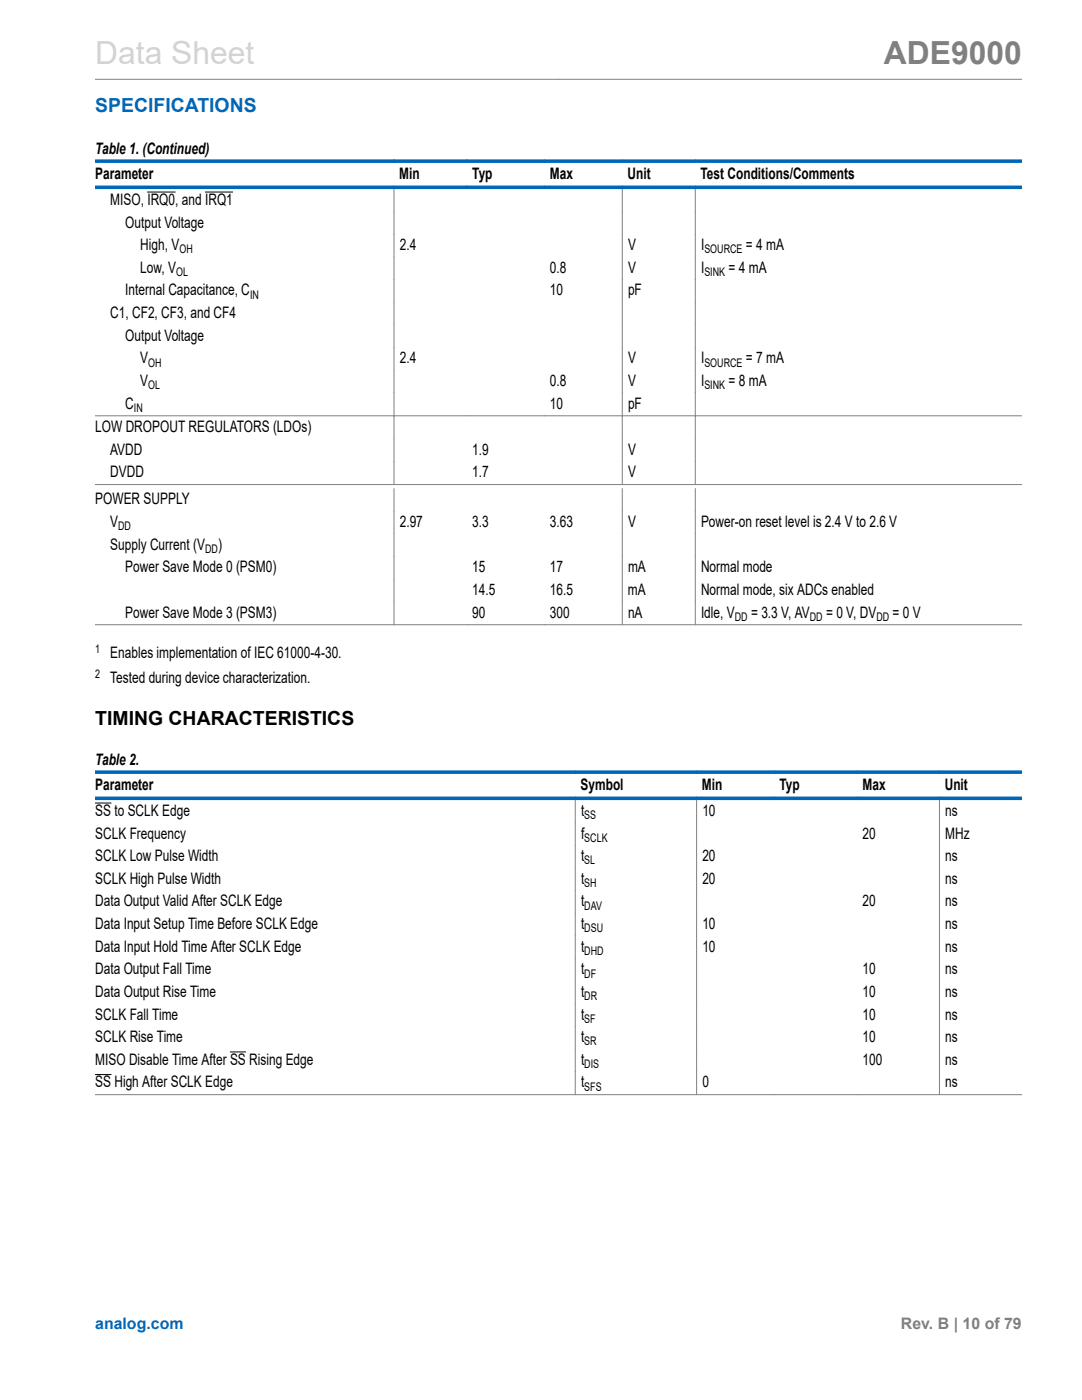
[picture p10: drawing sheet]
<svg xmlns="http://www.w3.org/2000/svg" width="216mm" height="279mm" viewBox="0 0 216 279" stroke-linecap="round" stroke-linejoin="round" font-family="sans-serif">
<defs><g id="words">
<text font-size="6.3" fill="#d3d3d3" x="19" y="12.7">Data Sheet</text>
<text font-size="6.3" fill="#808080" x="176.4" y="12.7">ADE9000</text>
<text font-size="3.9" fill="#0067b8" x="19" y="22.3">SPECIFICATIONS</text>
<text font-size="3.9" x="19" y="144.6">TIMING CHARACTERISTICS</text>
<g font-size="3.2">
<text x="19" y="30.8">Table 1. (Continued)</text>
<text x="19" y="35.7">Parameter</text>
<text x="79.7" y="35.7">Min</text>
<text x="94.2" y="35.7">Typ</text>
<text x="109.7" y="35.7">Max</text>
<text x="125.2" y="35.7">Unit</text>
<text x="139.8" y="35.7">Test Conditions/Comments</text>
<text x="22" y="40.9">MISO, IRQ0, and IRQ1</text>
<text x="25" y="45.4">Output Voltage</text>
<text x="28" y="49.9">High, V</text>
<text x="79.8" y="49.9">2.4</text>
<text x="125.3" y="49.9">V</text>
<text x="139.9" y="49.9">I</text>
<text x="148.8" y="49.9">= 4 mA</text>
<text x="25" y="59">Internal Capacitance, C</text>
<text x="28" y="54.5">Low, V</text>
<text x="109.7" y="54.5">0.8</text>
<text x="109.7" y="59">10</text>
<text x="125.3" y="54.5">V</text>
<text x="125.3" y="59">pF</text>
<text x="139.9" y="54.5">I</text>
<text x="145.4" y="54.5">= 4 mA</text>
<text x="22" y="63.5">C1, CF2, CF3, and CF4</text>
<text x="25" y="68">Output Voltage</text>
<text x="28" y="77">V</text>
<text x="28" y="72.5">V</text>
<text x="79.8" y="72.5">2.4</text>
<text x="109.7" y="77">0.8</text>
<text x="125.3" y="77">V</text>
<text x="125.3" y="72.5">V</text>
<text x="139.9" y="72.5">I</text>
<text x="139.9" y="77">I</text>
<text x="145.4" y="77">= 8 mA</text>
<text x="148.8" y="72.5">= 7 mA</text>
<text x="25" y="81.5">C</text>
<text x="109.7" y="81.5">10</text>
<text x="125.3" y="81.5">pF</text>
<text x="19" y="86.2">LOW DROPOUT REGULATORS (LDOs)</text>
<text x="22" y="90.8">AVDD</text>
<text x="22" y="95.3">DVDD</text>
<text x="94.2" y="90.8">1.9</text>
<text x="94.2" y="95.3">1.7</text>
<text x="125.3" y="90.8">V</text>
<text x="125.3" y="95.3">V</text>
<text x="19" y="100.7">POWER SUPPLY</text>
<text x="22" y="105.2">V</text>
<text x="79.8" y="105.2">2.97</text>
<text x="94.2" y="105.2">3.3</text>
<text x="109.7" y="105.2">3.63</text>
<text x="125.3" y="105.2">V</text>
<text x="139.9" y="105.2">Power-on reset level is 2.4 V to 2.6 V</text>
<text x="22" y="109.7">Supply Current (V</text>
<text x="43.5" y="109.7">)</text>
<text x="25" y="114.2">Power Save Mode 0 (PSM0)</text>
<text x="94.2" y="114.2">15</text>
<text x="94.2" y="118.7">14.5</text>
<text x="109.7" y="118.7">16.5</text>
<text x="109.7" y="114.2">17</text>
<text x="125.3" y="118.7">mA</text>
<text x="125.3" y="114.2">mA</text>
<text x="139.9" y="114.2">Normal mode</text>
<text x="139.9" y="118.7">Normal mode, six ADCs enabled</text>
<text x="25" y="123.2">Power Save Mode 3 (PSM3)</text>
<text x="94.2" y="123.2">90</text>
<text x="109.7" y="123.2">300</text>
<text x="125.3" y="123.2">nA</text>
<text x="139.9" y="123.2">Idle, V</text>
<text x="149.9" y="123.2">= 3.3 V, AV</text>
<text x="164.8" y="123.2">= 0 V, DV</text>
<text x="178.1" y="123.2">= 0 V</text>
<text x="22" y="131.4">Enables implementation of IEC 61000-4-30.</text>
<text x="22" y="136.3">Tested during device characterization.</text>
<text x="19" y="152.8">Table 2.</text>
<text x="19" y="157.6">Parameter</text>
<text x="115.8" y="157.6">Symbol</text>
<text x="140.1" y="157.6">Min</text>
<text x="155.6" y="157.6">Typ</text>
<text x="172.1" y="157.6">Max</text>
<text x="188.5" y="157.6">Unit</text>
<text x="19" y="162.8">SS to SCLK Edge</text>
<text x="19" y="167.4">SCLK Frequency</text>
<text x="115.9" y="162.8">t</text>
<text x="115.9" y="167.4">f</text>
<text x="140.1" y="162.8">10</text>
<text x="172.1" y="167.4">20</text>
<text x="188.6" y="167.4">MHz</text>
<text x="188.6" y="162.8">ns</text>
<text x="19" y="171.9">SCLK Low Pulse Width</text>
<text x="115.9" y="171.9">t</text>
<text x="140.1" y="171.9">20</text>
<text x="188.6" y="171.9">ns</text>
<text x="19" y="176.4">SCLK High Pulse Width</text>
<text x="115.9" y="176.4">t</text>
<text x="140.1" y="176.4">20</text>
<text x="188.6" y="176.4">ns</text>
<text x="19" y="180.9">Data Output Valid After SCLK Edge</text>
<text x="19" y="185.4">Data Input Setup Time Before SCLK Edge</text>
<text x="115.9" y="180.9">t</text>
<text x="115.9" y="185.4">t</text>
<text x="140.1" y="185.4">10</text>
<text x="172.1" y="180.9">20</text>
<text x="188.6" y="180.9">ns</text>
<text x="188.6" y="185.4">ns</text>
<text x="19" y="189.9">Data Input Hold Time After SCLK Edge</text>
<text x="115.9" y="189.9">t</text>
<text x="140.1" y="189.9">10</text>
<text x="188.6" y="189.9">ns</text>
<text x="19" y="194.5">Data Output Fall Time</text>
<text x="115.9" y="194.5">t</text>
<text x="172.1" y="194.5">10</text>
<text x="188.6" y="194.5">ns</text>
<text x="19" y="199">Data Output Rise Time</text>
<text x="19" y="203.5">SCLK Fall Time</text>
<text x="115.9" y="199">t</text>
<text x="115.9" y="203.5">t</text>
<text x="172.1" y="203.5">10</text>
<text x="172.1" y="199">10</text>
<text x="188.6" y="203.5">ns</text>
<text x="188.6" y="199">ns</text>
<text x="19" y="208">SCLK Rise Time</text>
<text x="115.9" y="208">t</text>
<text x="172.1" y="208">10</text>
<text x="188.6" y="208">ns</text>
<text x="19" y="212.5">MISO Disable Time After SS Rising Edge</text>
<text x="115.9" y="212.5">t</text>
<text x="172.1" y="212.5">100</text>
<text x="188.6" y="212.5">ns</text>
<text x="19" y="217">SS High After SCLK Edge</text>
<text x="115.9" y="217">t</text>
<text x="140.1" y="217">0</text>
<text x="188.6" y="217">ns</text>
</g>
<text font-size="3.2" fill="#0067b8" x="19" y="265.3">analog.com</text>
<text font-size="3.2" fill="#808080" x="179.8" y="265.3">Rev. B | 10 of 79</text>
<g font-size="2.4">
<text x="35.8" y="50.6">OH</text>
<text x="140.5" y="50.6">SOURCE</text>
<text x="35.1" y="55.1">OL</text>
<text x="49.9" y="59.6">IN</text>
<text x="140.5" y="55.1">SINK</text>
<text x="29.6" y="73.2">OH</text>
<text x="29.6" y="77.7">OL</text>
<text x="140.5" y="77.7">SINK</text>
<text x="140.5" y="73.2">SOURCE</text>
<text x="26.7" y="82.2">IN</text>
<text x="23.6" y="105.8">DD</text>
<text x="40.9" y="110.3">DD</text>
<text x="146.6" y="123.9">DD</text>
<text x="161.6" y="123.9">DD</text>
<text x="174.9" y="123.9">DD</text>
<text x="19" y="130.3">1</text>
<text x="19" y="135.3">2</text>
<text x="116.6" y="163.5">SS</text>
<text x="116.6" y="168">SCLK</text>
<text x="116.6" y="172.5">SL</text>
<text x="116.6" y="177">SH</text>
<text x="116.6" y="181.5">DAV</text>
<text x="116.6" y="186.1">DSU</text>
<text x="116.6" y="190.6">DHD</text>
<text x="116.6" y="195.1">DF</text>
<text x="116.6" y="199.6">DR</text>
<text x="116.6" y="204.1">SF</text>
<text x="116.6" y="208.6">SR</text>
<text x="116.6" y="213.2">DIS</text>
<text x="116.6" y="217.7">SFS</text>
</g>
</g></defs>
<g fill="none" stroke="#808080" stroke-width=".2">
<path d="M19 15.8h184.9M78.6 37.7v59.1M124.2 37.7v59.1M138.7 37.7v59.1M19 83h184.9M19 96.7h184.9M78.6 97.5v27.1M124.2 97.5v27.1M138.7 97.5v27.1M19 124.7h184.9M114.8 159.7v58.7M139 159.7v58.7"/>
<path d="M187.5 159.7v58.7M19 218.5h184.9"/>
</g>
<path d="M29.4 38.3h5.6M40.9 38.3h5.6M19 160.3h3.2M19 214.5h3.2M45.9 209.9h3.2" fill="none" stroke="#000" stroke-width=".2"/>
<path d="M19 32.2h184.9M19 37.4h184.9M19 154.1h184.9M19 159.3h184.9" fill="none" stroke="#0067b8" stroke-width=".71"/>
<use href="#words"/>
</svg>
